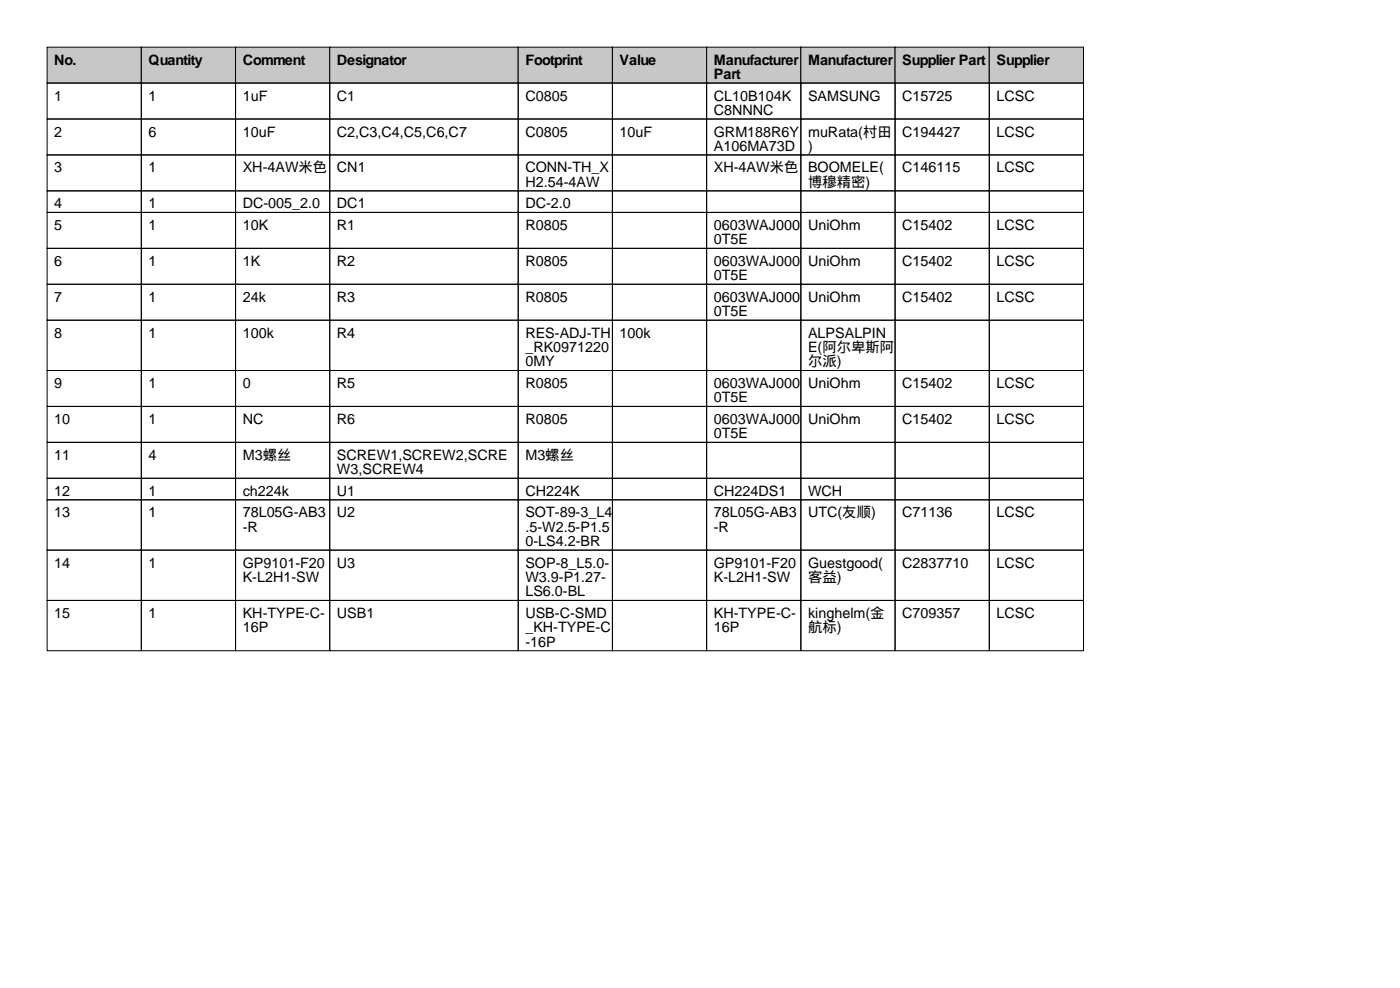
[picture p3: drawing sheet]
<svg xmlns="http://www.w3.org/2000/svg" width="297mm" height="210mm" viewBox="0 0 297 210" stroke-linecap="round" stroke-linejoin="round" font-family="sans-serif">
<defs><g id="words">
<g font-size="3">
<text x="11.5" y="13.7">No.</text>
<text x="31.5" y="13.7">Quantity</text>
<text x="51.5" y="13.7">Comment</text>
<text x="71.5" y="13.7">Designator</text>
<text x="111.5" y="13.7">Footprint</text>
<text x="131.5" y="13.7">Value</text>
<text x="151.5" y="13.7">Manufacturer</text>
<text x="151.5" y="16.8">Part</text>
<text x="171.5" y="13.7">Manufacturer</text>
<text x="191.5" y="13.7">Supplier Part</text>
<text x="211.5" y="13.7">Supplier</text>
<text x="11.5" y="21.3">1</text>
<text x="31.5" y="21.3">1</text>
<text x="51.5" y="21.3">1uF</text>
<text x="71.5" y="21.3">C1</text>
<text x="111.5" y="21.3">C0805</text>
<text x="151.5" y="21.3">CL10B104K</text>
<text x="171.5" y="21.3">SAMSUNG</text>
<text x="191.5" y="21.3">C15725</text>
<text x="211.5" y="21.3">LCSC</text>
<text x="11.5" y="29">2</text>
<text x="31.5" y="29">6</text>
<text x="51.5" y="29">10uF</text>
<text x="71.5" y="29">C2,C3,C4,C5,C6,C7</text>
<text x="111.5" y="29">C0805</text>
<text x="131.5" y="29">10uF</text>
<text x="151.5" y="24.4">C8NNNC</text>
<text x="151.5" y="29">GRM188R6Y</text>
<text x="171.5" y="29">muRata(村田</text>
<text x="191.5" y="29">C194427</text>
<text x="211.5" y="29">LCSC</text>
<text x="151.5" y="32">A106MA73D</text>
<text x="171.5" y="32">)</text>
<text x="11.5" y="36.6">3</text>
<text x="31.5" y="36.6">1</text>
<text x="51.5" y="36.6">XH-4AW米色</text>
<text x="71.5" y="36.6">CN1</text>
<text x="111.5" y="36.6">CONN-TH_X</text>
<text x="111.5" y="39.6">H2.54-4AW</text>
<text x="151.5" y="36.6">XH-4AW米色</text>
<text x="171.5" y="36.6">BOOMELE(</text>
<text x="171.5" y="39.6">博穆精密)</text>
<text x="191.5" y="36.6">C146115</text>
<text x="211.5" y="36.6">LCSC</text>
<text x="11.5" y="44.2">4</text>
<text x="31.5" y="44.2">1</text>
<text x="51.5" y="44.2">DC-005_2.0</text>
<text x="71.5" y="44.2">DC1</text>
<text x="111.5" y="44.2">DC-2.0</text>
<text x="11.5" y="48.8">5</text>
<text x="31.5" y="48.8">1</text>
<text x="51.5" y="48.8">10K</text>
<text x="71.5" y="48.8">R1</text>
<text x="111.5" y="48.8">R0805</text>
<text x="151.5" y="48.8">0603WAJ000</text>
<text x="151.5" y="51.8">0T5E</text>
<text x="171.5" y="48.8">UniOhm</text>
<text x="191.5" y="48.8">C15402</text>
<text x="211.5" y="48.8">LCSC</text>
<text x="11.5" y="56.4">6</text>
<text x="31.5" y="56.4">1</text>
<text x="51.5" y="56.4">1K</text>
<text x="71.5" y="56.4">R2</text>
<text x="111.5" y="56.4">R0805</text>
<text x="151.5" y="56.4">0603WAJ000</text>
<text x="151.5" y="59.4">0T5E</text>
<text x="171.5" y="56.4">UniOhm</text>
<text x="191.5" y="56.4">C15402</text>
<text x="211.5" y="56.4">LCSC</text>
<text x="11.5" y="64">7</text>
<text x="31.5" y="64">1</text>
<text x="51.5" y="64">24k</text>
<text x="71.5" y="64">R3</text>
<text x="111.5" y="64">R0805</text>
<text x="151.5" y="64">0603WAJ000</text>
<text x="171.5" y="64">UniOhm</text>
<text x="191.5" y="64">C15402</text>
<text x="211.5" y="64">LCSC</text>
<text x="11.5" y="71.6">8</text>
<text x="31.5" y="71.6">1</text>
<text x="51.5" y="71.6">100k</text>
<text x="71.5" y="71.6">R4</text>
<text x="111.5" y="71.6">RES-ADJ-TH</text>
<text x="131.5" y="71.6">100k</text>
<text x="151.5" y="67.1">0T5E</text>
<text x="171.5" y="71.6">ALPSALPIN</text>
<text x="111.5" y="74.7">_RK0971220</text>
<text x="111.5" y="77.7">0MY</text>
<text x="171.5" y="74.7">E(阿尔卑斯阿</text>
<text x="171.5" y="77.7">尔派)</text>
<text x="11.5" y="82.3">9</text>
<text x="31.5" y="82.3">1</text>
<text x="51.5" y="82.3">0</text>
<text x="71.5" y="82.3">R5</text>
<text x="111.5" y="82.3">R0805</text>
<text x="151.5" y="82.3">0603WAJ000</text>
<text x="171.5" y="82.3">UniOhm</text>
<text x="191.5" y="82.3">C15402</text>
<text x="211.5" y="82.3">LCSC</text>
<text x="11.5" y="89.9">10</text>
<text x="31.5" y="89.9">1</text>
<text x="51.5" y="89.9">NC</text>
<text x="71.5" y="89.9">R6</text>
<text x="111.5" y="89.9">R0805</text>
<text x="151.5" y="85.3">0T5E</text>
<text x="151.5" y="89.9">0603WAJ000</text>
<text x="171.5" y="89.9">UniOhm</text>
<text x="191.5" y="89.9">C15402</text>
<text x="211.5" y="89.9">LCSC</text>
<text x="151.5" y="93">0T5E</text>
<text x="11.5" y="97.5">11</text>
<text x="31.5" y="97.5">4</text>
<text x="51.5" y="97.5">M3螺丝</text>
<text x="71.5" y="97.5">SCREW1,SCREW2,SCRE</text>
<text x="71.5" y="100.6">W3,SCREW4</text>
<text x="111.5" y="97.5">M3螺丝</text>
<text x="11.5" y="105.2">12</text>
<text x="31.5" y="105.2">1</text>
<text x="51.5" y="105.2">ch224k</text>
<text x="71.5" y="105.2">U1</text>
<text x="111.5" y="105.2">CH224K</text>
<text x="151.5" y="105.2">CH224DS1</text>
<text x="171.5" y="105.2">WCH</text>
<text x="11.5" y="109.7">13</text>
<text x="31.5" y="109.7">1</text>
<text x="51.5" y="109.7">78L05G-AB3</text>
<text x="51.5" y="112.8">-R</text>
<text x="71.5" y="109.7">U2</text>
<text x="111.5" y="109.7">SOT-89-3_L4</text>
<text x="111.5" y="112.8">.5-W2.5-P1.5</text>
<text x="151.5" y="109.7">78L05G-AB3</text>
<text x="151.5" y="112.8">-R</text>
<text x="171.5" y="109.7">UTC(友顺)</text>
<text x="191.5" y="109.7">C71136</text>
<text x="211.5" y="109.7">LCSC</text>
<text x="111.5" y="115.8">0-LS4.2-BR</text>
<text x="11.5" y="120.4">14</text>
<text x="31.5" y="120.4">1</text>
<text x="51.5" y="120.4">GP9101-F20</text>
<text x="51.5" y="123.4">K-L2H1-SW</text>
<text x="71.5" y="120.4">U3</text>
<text x="111.5" y="120.4">SOP-8_L5.0-</text>
<text x="111.5" y="123.4">W3.9-P1.27-</text>
<text x="151.5" y="120.4">GP9101-F20</text>
<text x="151.5" y="123.4">K-L2H1-SW</text>
<text x="171.5" y="120.4">Guestgood(</text>
<text x="171.5" y="123.4">客益)</text>
<text x="191.5" y="120.4">C2837710</text>
<text x="211.5" y="120.4">LCSC</text>
<text x="11.5" y="131.1">15</text>
<text x="31.5" y="131.1">1</text>
<text x="51.5" y="131.1">KH-TYPE-C-</text>
<text x="71.5" y="131.1">USB1</text>
<text x="111.5" y="126.5">LS6.0-BL</text>
<text x="111.5" y="131.1">USB-C-SMD</text>
<text x="151.5" y="131.1">KH-TYPE-C-</text>
<text x="171.5" y="131.1">kinghelm(金</text>
<text x="191.5" y="131.1">C709357</text>
<text x="211.5" y="131.1">LCSC</text>
<text x="51.5" y="134.1">16P</text>
<text x="111.5" y="134.1">_KH-TYPE-C</text>
<text x="111.5" y="137.2">-16P</text>
<text x="151.5" y="134.1">16P</text>
<text x="171.5" y="134.1">航标)</text>
</g>
</g></defs>
<g fill="#c7c7c7" stroke="#000" stroke-width=".21">
<path d="M10 10h20v7.6h-20z"/>
<path d="M30 10h20v7.6h-20z"/>
<path d="M50 10h20v7.6h-20z"/>
<path d="M70 10h40v7.6h-40z"/>
<path d="M110 10h20v7.6h-20z"/>
<path d="M130 10h20v7.6h-20z"/>
<path d="M150 10h20v7.6h-20z"/>
<path d="M170 10h20v7.6h-20z"/>
<path d="M190 10h20v7.6h-20z"/>
<path d="M210 10h20v7.6h-20z"/>
</g>
<g fill="none" stroke="#000" stroke-width=".21">
<path d="M10 17.6h20v7.6h-20zM30 17.6h20v7.6h-20zM50 17.6h20v7.6h-20zM70 17.6h40v7.6h-40zM110 17.6h20v7.6h-20zM130 17.6h20v7.6h-20zM150 17.6h20v7.6h-20zM170 17.6h20v7.6h-20zM190 17.6h20v7.6h-20zM210 17.6h20v7.6h-20zM10 25.2h20v7.7h-20zM10 32.9h20v7.6h-20z"/>
<path d="M30 25.2h20v7.7h-20zM30 32.9h20v7.6h-20zM50 25.2h20v7.7h-20zM50 32.9h20v7.6h-20zM70 25.2h40v7.7h-40zM70 32.9h40v7.6h-40zM110 25.2h20v7.7h-20zM110 32.9h20v7.6h-20zM130 25.2h20v7.7h-20zM130 32.9h20v7.6h-20zM150 25.2h20v7.7h-20zM150 32.9h20v7.6h-20z"/>
<path d="M170 25.2h20v7.7h-20zM170 32.9h20v7.6h-20zM190 25.2h20v7.7h-20zM190 32.9h20v7.6h-20zM210 25.2h20v7.7h-20zM210 32.9h20v7.6h-20zM10 40.5h20v4.6h-20zM10 45.1h20v7.6h-20zM10 52.7h20v7.6h-20zM30 40.5h20v4.6h-20zM30 45.1h20v7.6h-20zM30 52.7h20v7.6h-20z"/>
<path d="M50 40.5h20v4.6h-20zM50 45.1h20v7.6h-20zM50 52.7h20v7.6h-20zM70 40.5h40v4.6h-40zM70 45.1h40v7.6h-40zM70 52.7h40v7.6h-40zM110 40.5h20v4.6h-20zM110 45.1h20v7.6h-20zM110 52.7h20v7.6h-20zM130 40.5h20v4.6h-20zM130 45.1h20v7.6h-20zM130 52.7h20v7.6h-20z"/>
<path d="M150 40.5h20v4.6h-20zM150 45.1h20v7.6h-20zM150 52.7h20v7.6h-20zM170 40.5h20v4.6h-20zM170 45.1h20v7.6h-20zM170 52.7h20v7.6h-20zM190 40.5h20v4.6h-20zM190 45.1h20v7.6h-20zM190 52.7h20v7.6h-20zM210 40.5h20v4.6h-20zM210 45.1h20v7.6h-20zM210 52.7h20v7.6h-20z"/>
<path d="M10 60.3h20v7.6h-20zM10 67.9h20v10.7h-20zM10 78.6h20v7.6h-20zM30 60.3h20v7.6h-20zM30 67.9h20v10.7h-20zM30 78.6h20v7.6h-20zM50 60.3h20v7.6h-20zM50 67.9h20v10.7h-20zM50 78.6h20v7.6h-20zM70 60.3h40v7.6h-40zM70 67.9h40v10.7h-40zM70 78.6h40v7.6h-40z"/>
<path d="M110 60.3h20v7.6h-20zM110 67.9h20v10.7h-20zM110 78.6h20v7.6h-20zM130 60.3h20v7.6h-20zM130 67.9h20v10.7h-20zM130 78.6h20v7.6h-20zM150 60.3h20v7.6h-20zM150 67.9h20v10.7h-20zM150 78.6h20v7.6h-20zM170 60.3h20v7.6h-20zM170 67.9h20v10.7h-20zM170 78.6h20v7.6h-20z"/>
<path d="M190 60.3h20v7.6h-20zM190 67.9h20v10.7h-20zM190 78.6h20v7.6h-20zM210 60.3h20v7.6h-20zM210 67.9h20v10.7h-20zM210 78.6h20v7.6h-20zM10 86.2h20v7.6h-20zM10 93.8h20v7.6h-20zM30 86.2h20v7.6h-20zM30 93.8h20v7.6h-20zM50 86.2h20v7.6h-20zM50 93.8h20v7.6h-20z"/>
<path d="M70 86.2h40v7.6h-40zM70 93.8h40v7.6h-40zM110 86.2h20v7.6h-20zM110 93.8h20v7.6h-20zM130 86.2h20v7.6h-20zM130 93.8h20v7.6h-20zM150 86.2h20v7.6h-20zM150 93.8h20v7.6h-20zM170 86.2h20v7.6h-20zM170 93.8h20v7.6h-20zM190 86.2h20v7.6h-20zM190 93.8h20v7.6h-20z"/>
<path d="M210 86.2h20v7.6h-20zM210 93.8h20v7.6h-20zM10 101.4h20v4.6h-20zM10 106h20v10.7h-20zM10 116.7h20v10.6h-20zM30 101.4h20v4.6h-20zM30 106h20v10.7h-20zM30 116.7h20v10.6h-20zM50 101.4h20v4.6h-20zM50 106h20v10.7h-20zM50 116.7h20v10.6h-20zM70 101.4h40v4.6h-40z"/>
<path d="M70 106h40v10.7h-40zM70 116.7h40v10.6h-40zM110 101.4h20v4.6h-20zM110 106h20v10.7h-20zM110 116.7h20v10.6h-20zM130 101.4h20v4.6h-20zM130 106h20v10.7h-20zM130 116.7h20v10.6h-20zM150 101.4h20v4.6h-20zM150 106h20v10.7h-20zM150 116.7h20v10.6h-20zM170 101.4h20v4.6h-20z"/>
<path d="M170 106h20v10.7h-20zM170 116.7h20v10.6h-20zM190 101.4h20v4.6h-20zM190 106h20v10.7h-20zM190 116.7h20v10.6h-20zM210 101.4h20v4.6h-20zM210 106h20v10.7h-20zM210 116.7h20v10.6h-20zM10 127.3h20v10.7h-20zM30 127.3h20v10.7h-20zM50 127.3h20v10.7h-20zM70 127.3h40v10.7h-40z"/>
<path d="M110 127.3h20v10.7h-20zM130 127.3h20v10.7h-20zM150 127.3h20v10.7h-20zM170 127.3h20v10.7h-20zM190 127.3h20v10.7h-20zM210 127.3h20v10.7h-20z"/>
</g>
<use href="#words"/>
</svg>
